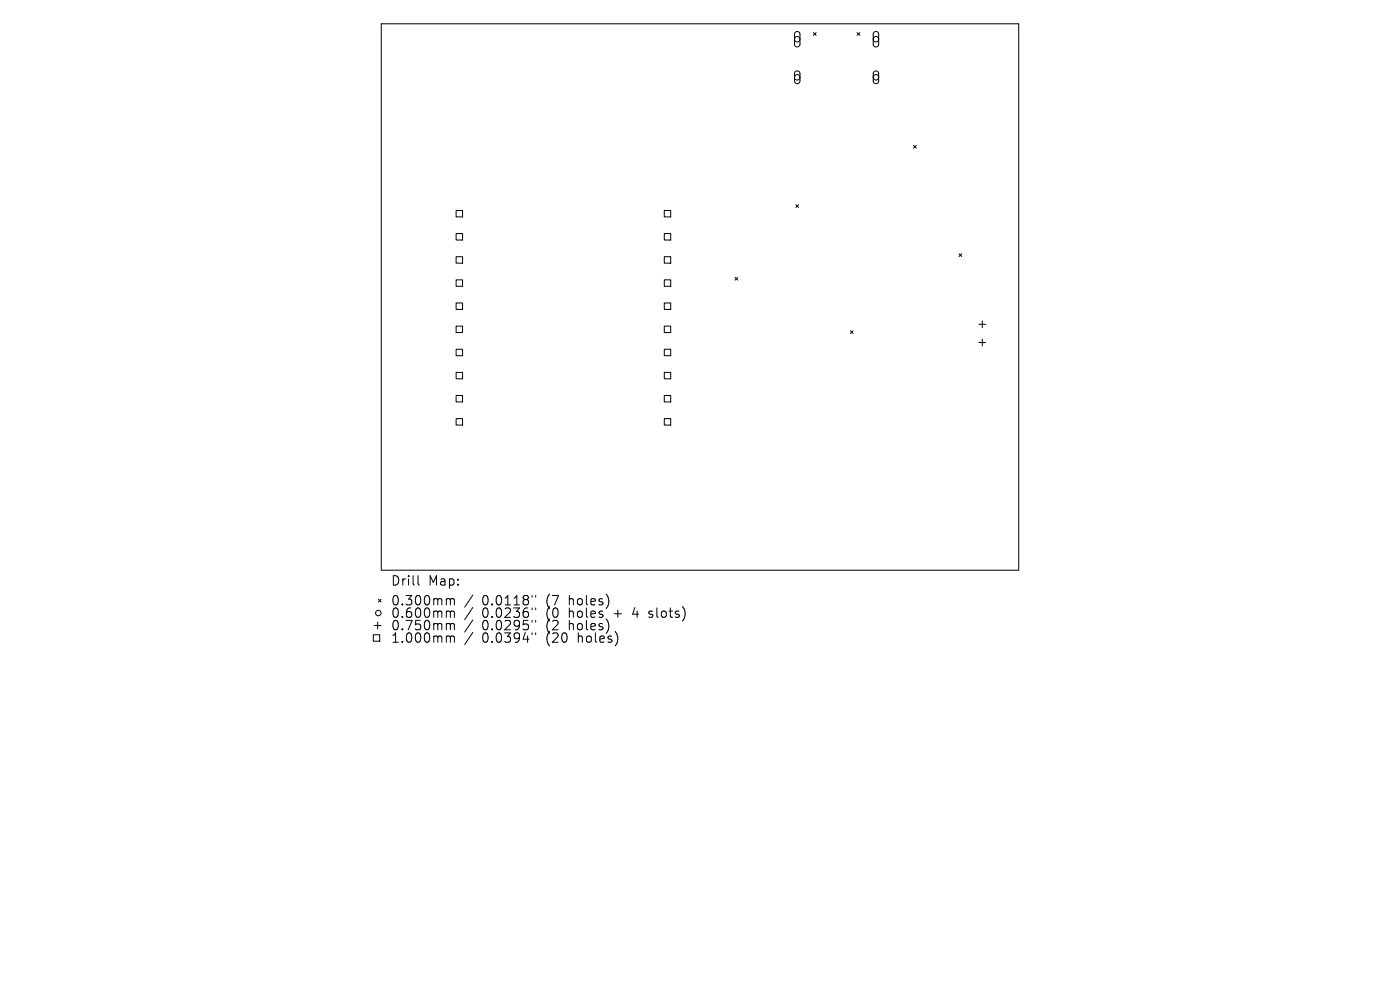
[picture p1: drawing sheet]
<svg xmlns="http://www.w3.org/2000/svg" width="297mm" height="210mm" viewBox="0 0 297 210" stroke-linecap="round" stroke-linejoin="round" font-family="sans-serif">
<defs><g id="words">
<g font-size="2.8">
<text x="82.8" y="124.5">Drill</text>
<text x="90.8" y="124.5">Map:</text>
<text x="82.8" y="128.7">0.300mm</text>
<text x="82.8" y="131.3">0.600mm</text>
<text x="102.3" y="128.7">0.0118&quot;</text>
<text x="102.3" y="131.3">0.0236&quot;</text>
<text x="116" y="128.7">(7</text>
<text x="116" y="131.3">(0</text>
<text x="121" y="128.7">holes)</text>
<text x="121" y="131.3">holes</text>
<text x="130.7" y="131.3">+</text>
<text x="134.9" y="131.3">4</text>
<text x="138.5" y="131.3">slots)</text>
<text x="82.8" y="134">0.750mm</text>
<text x="82.8" y="136.6">1.000mm</text>
<text x="102.3" y="134">0.0295&quot;</text>
<text x="102.3" y="136.6">0.0394&quot;</text>
<text x="116" y="134">(2</text>
<text x="116" y="136.6">(20</text>
<text x="121" y="134">holes)</text>
<text x="122.9" y="136.6">holes)</text>
</g>
</g></defs>
<g fill="none" stroke="#000" stroke-width=".21">
<path d="M80.9 5h135.2v116h-135.2zM168.7 6.9l.6-.2 .4 .5v2.3l-.5 .5-.4-.1-.2-.4v-2.3zM168.7 15.2l.6-.1 .4 .4v1.8l-.5 .4-.4-.1-.2-.3v-1.7zM172.6 6.9l.5 .6M173.1 6.9l-.5 .6M181.8 6.9l.6 .6M182.4 6.9l-.6 .6M185.4 6.9l.6-.2 .4 .5v2.3l-.5 .5-.4-.1-.2-.4-.1-2.3zM185.4 15.2l.6-.1 .4 .4v1.8l-.5 .4-.4-.1-.2-.3-.1-1.7zM193.8 30.8l.6 .6M194.4 30.8l-.6 .6M96.8 44.6h1.3v1.4h-1.3z"/>
<path d="M96.8 49.6h1.3v1.3h-1.3zM96.8 54.5h1.3v1.3h-1.3zM96.8 59.4h1.3v1.3h-1.3zM140.9 44.6h1.4v1.4h-1.4zM140.9 49.6h1.4v1.3h-1.4zM140.9 54.5h1.4v1.3h-1.4zM140.9 59.4h1.4v1.3h-1.4zM155.9 58.8l.6 .6M156.5 58.8l-.6 .6M168.8 43.4l.6 .6M169.4 43.4l-.6 .6M203.5 53.8l.5 .6"/>
<path d="M204 53.8l-.5 .6M96.8 64.3h1.3v1.3h-1.3zM96.8 69.2h1.3v1.3h-1.3zM96.8 74.1h1.3v1.3h-1.3zM96.8 79h1.3v1.4h-1.3zM140.9 64.3h1.4v1.3h-1.4zM140.9 69.2h1.4v1.3h-1.4zM140.9 74.1h1.4v1.3h-1.4zM140.9 79h1.4v1.4h-1.4zM180.4 70.2l.6 .5M181 70.2l-.6 .5M207.7 68.8h1.4"/>
<path d="M207.7 72.7h1.4M208.4 68.1v1.4M208.4 71.9v1.5M96.8 83.9h1.3v1.4h-1.3zM96.8 88.8h1.3v1.4h-1.3zM140.9 83.9h1.4v1.4h-1.4zM140.9 88.8h1.4v1.4h-1.4zM79.2 134.7h1.4v1.3h-1.4zM79.4 132.7h1.4M80.1 132v1.4M80.3 127.1l.5 .6M80.8 127.1l-.5 .6"/>
<path d="M88.7 122.1v1.7l.3 .3M95 127l.4 .1 .1 .2M95 129.6l.4 .1 .1 .2M95 132.3l.4 .1 .1 .2M95 134.9l.4 .1 .1 .2M95.5 127.3l.3-.3 .5 .1 .1 1.2M95.5 127.3v1M95.5 129.9v1.1M95.5 132.6v1M95.5 135.2v1M95.5 129.9l.3-.3 .5 .1 .1 1.3M95.5 132.6l.3-.3 .5 .1 .1 1.2"/>
<path d="M95.5 135.2l.3-.3 .5 .1 .1 1.2M100.3 126.2l-1.7 2.6M100.3 128.9l-1.7 2.5M100.3 131.5l-1.7 2.6M100.3 134.2l-1.7 2.5M112.9 126.3v.4M112.9 129v.3M112.9 131.6v.4M112.9 134.2v.4M113.6 126.3v.4M113.6 129v.3M113.6 131.6v.4"/>
<path d="M113.6 134.2v.4M137.6 130.9l.2 .1M137.7 129.7v.5"/>
<circle cx="169.1" cy="8.3" r=".58"/>
<circle cx="169.1" cy="16.4" r=".58"/>
<circle cx="185.8" cy="8.3" r=".58"/>
<circle cx="185.8" cy="16.4" r=".58"/>
<circle cx="80.3" cy="130" r=".58"/>
</g>
<use href="#words"/>
</svg>
